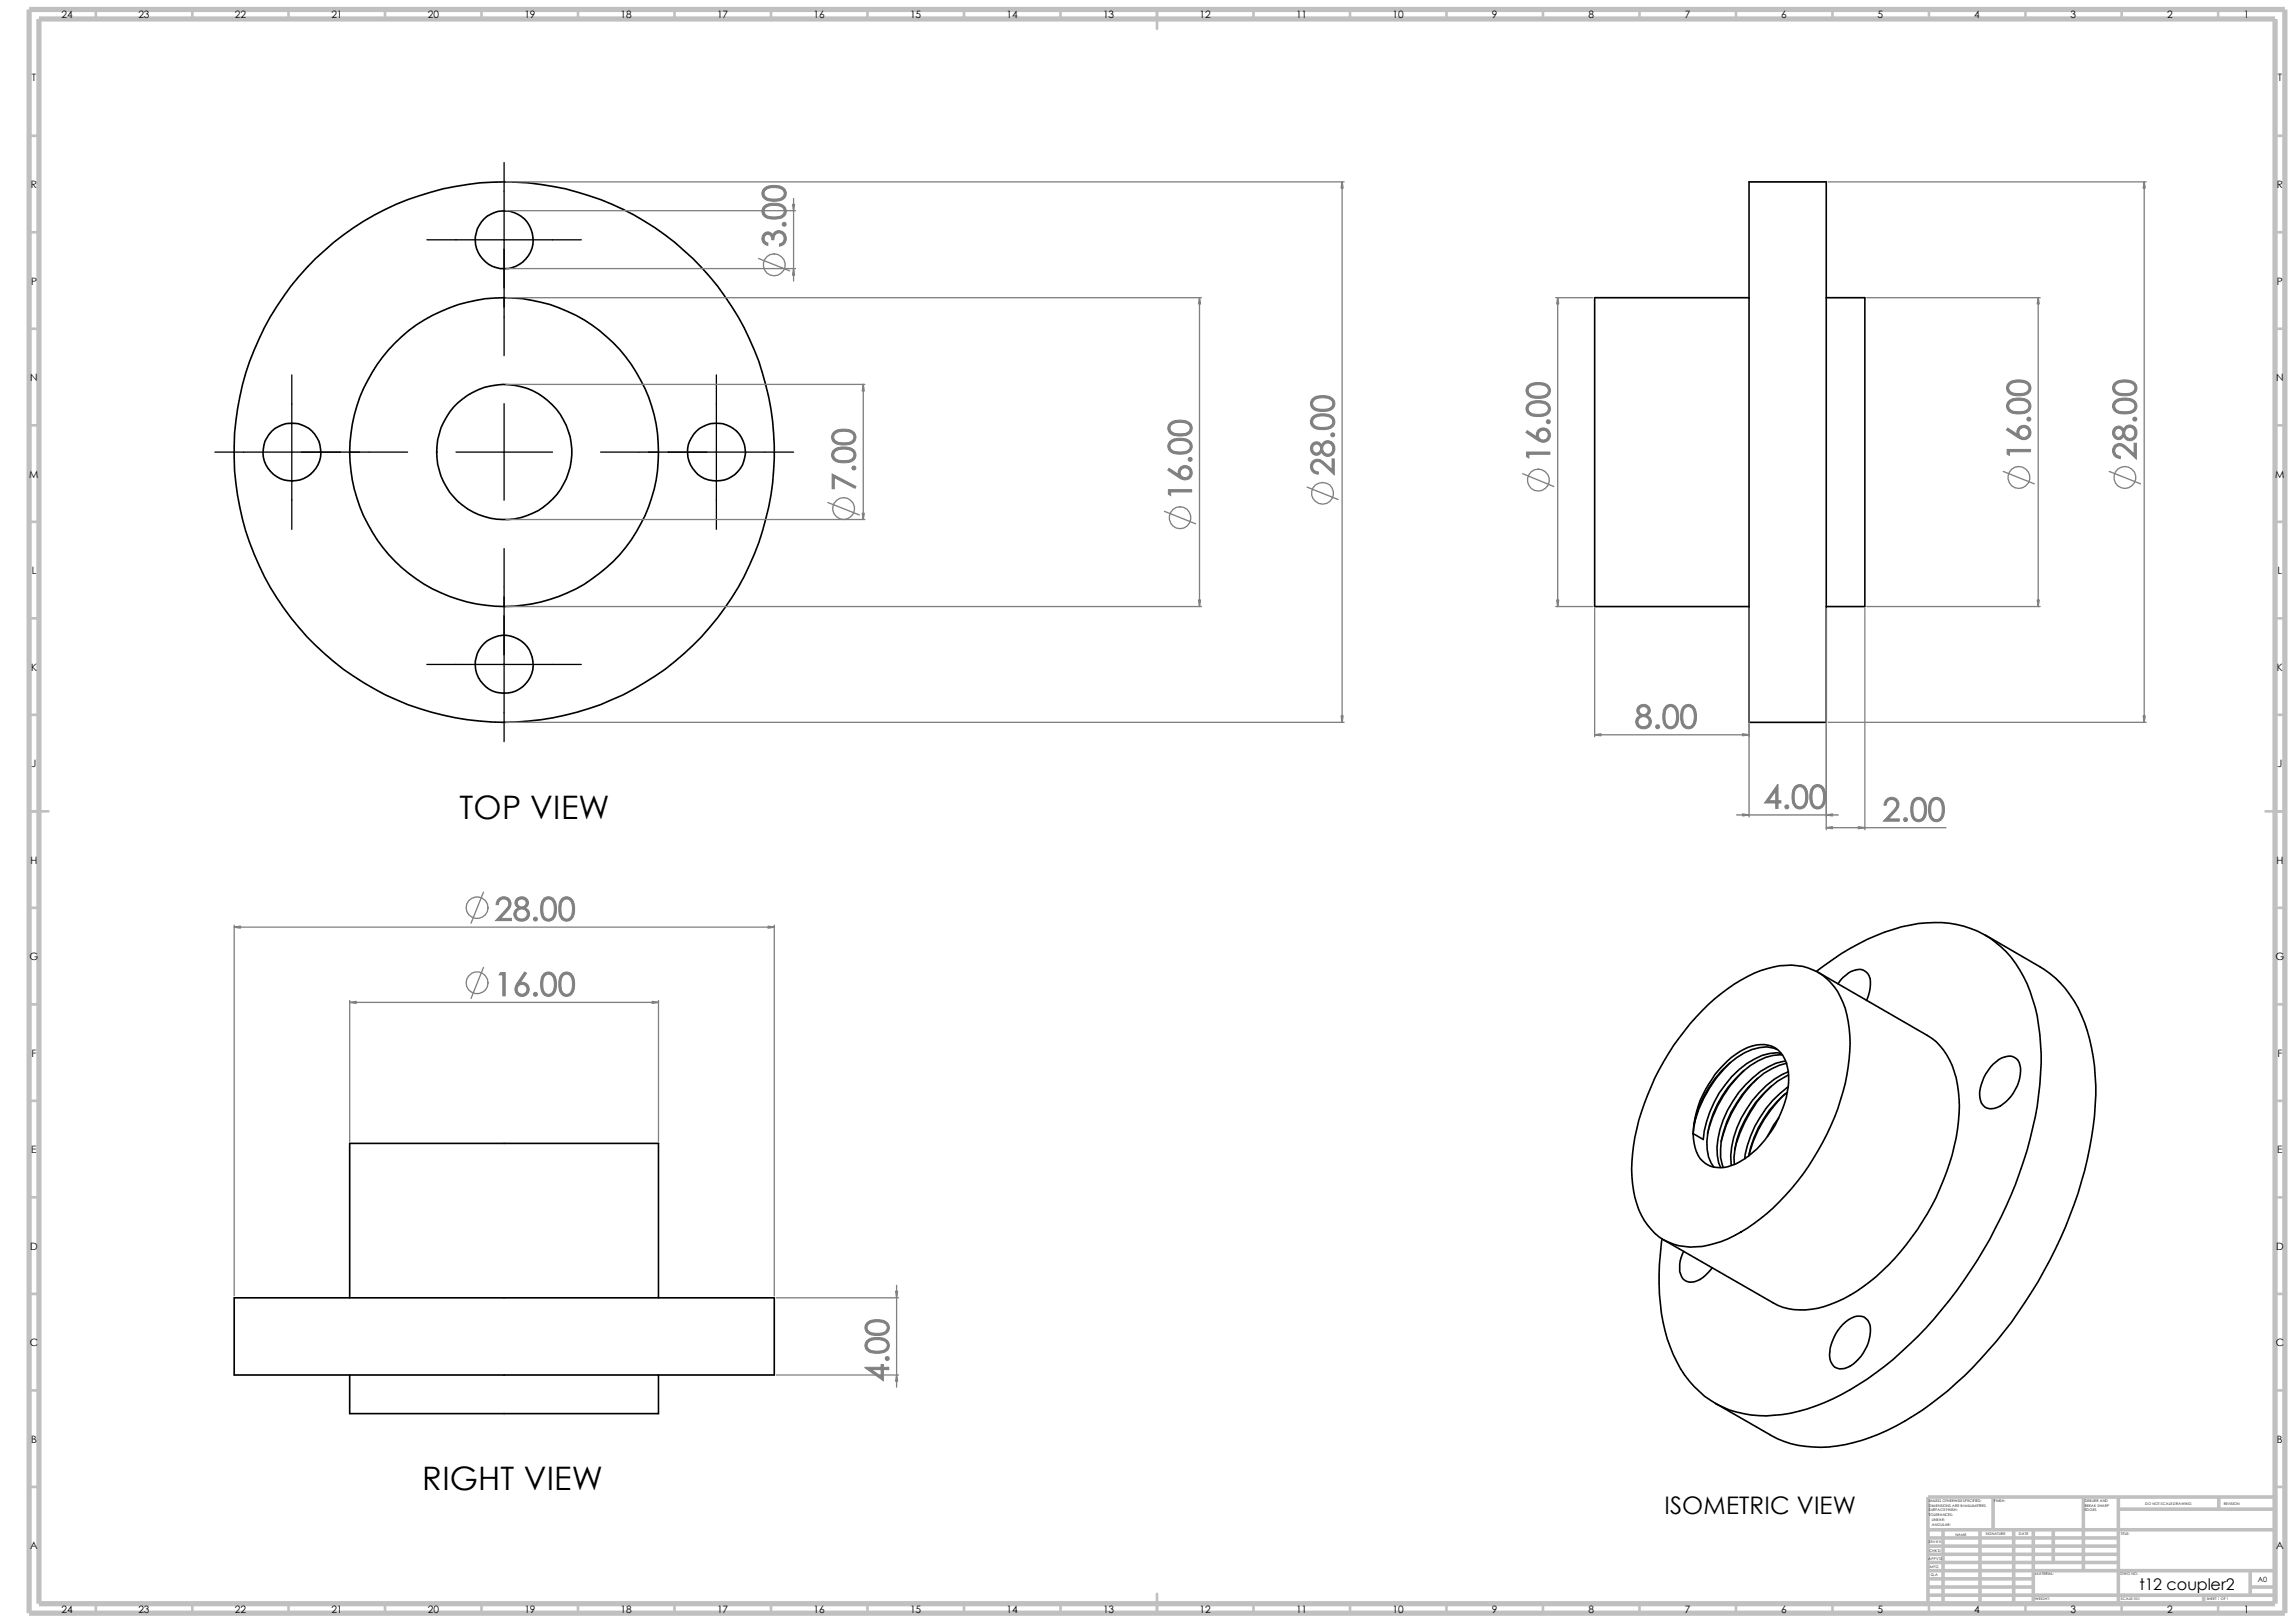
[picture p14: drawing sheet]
<svg xmlns="http://www.w3.org/2000/svg" width="297mm" height="210mm" viewBox="0 0 297 210" stroke-linecap="round" stroke-linejoin="round" font-family="sans-serif">
<defs><g id="words">
<g font-size="4.2" fill="#808080">
<text x="101.7" y="32" transform="rotate(-90 101.7 32)">3.00</text>
<text x="200.6" y="59.9" transform="rotate(-90 200.6 59.9)">16.00</text>
<text x="262.8" y="59.5" transform="rotate(-90 262.8 59.5)">16.00</text>
<text x="276.5" y="59.5" transform="rotate(-90 276.5 59.5)">28.00</text>
<text x="110.7" y="63.5" transform="rotate(-90 110.7 63.5)">7.00</text>
<text x="154.2" y="64.7" transform="rotate(-90 154.2 64.7)">16.00</text>
<text x="172.7" y="61.6" transform="rotate(-90 172.7 61.6)">28.00</text>
<text x="211.5" y="94.2">8.00</text>
<text x="228.3" y="104.6">4.00</text>
<text x="243.6" y="106.3">2.00</text>
<text x="64" y="119.1">28.00</text>
<text x="64" y="128.9">16.00</text>
<text x="115" y="178.8" transform="rotate(-90 115 178.8)">4.00</text>
</g>
<g font-size="4.2">
<text x="59.5" y="106">TOP VIEW</text>
<text x="54.7" y="192.8">RIGHT VIEW</text>
</g>
<text font-size="3.1" x="215.4" y="196">ISOMETRIC VIEW</text>
<text font-size="2.1" x="276.9" y="205.7">t12 coupler2</text>
<g font-size="1.3">
<text x="8" y="2.4">24</text>
<text x="17.9" y="2.4">23</text>
<text x="30.4" y="2.4">22</text>
<text x="42.9" y="2.4">21</text>
<text x="55.4" y="2.4">20</text>
<text x="67.9" y="2.4">19</text>
<text x="80.3" y="2.4">18</text>
<text x="92.8" y="2.4">17</text>
<text x="105.3" y="2.4">16</text>
<text x="117.8" y="2.4">15</text>
<text x="130.3" y="2.4">14</text>
<text x="142.7" y="2.4">13</text>
<text x="155.2" y="2.4">12</text>
<text x="167.7" y="2.4">11</text>
<text x="180.2" y="2.4">10</text>
<text x="193.1" y="2.4">9</text>
<text x="205.6" y="2.4">8</text>
<text x="218.1" y="2.4">7</text>
<text x="230.5" y="2.4">6</text>
<text x="243" y="2.4">5</text>
<text x="255.5" y="2.4">4</text>
<text x="268" y="2.4">3</text>
<text x="280.5" y="2.4">2</text>
<text x="290.4" y="2.4">1</text>
<text x="4.1" y="10.5">T</text>
<text x="294.8" y="10.5">T</text>
<text x="4" y="24.3">R</text>
<text x="294.7" y="24.3">R</text>
<text x="4" y="36.8">P</text>
<text x="294.7" y="36.8">P</text>
<text x="3.9" y="49.3">N</text>
<text x="294.6" y="49.3">N</text>
<text x="3.8" y="61.8">M</text>
<text x="294.5" y="61.8">M</text>
<text x="4.1" y="74.3">L</text>
<text x="294.8" y="74.3">L</text>
<text x="4" y="86.8">K</text>
<text x="294.7" y="86.8">K</text>
<text x="4.1" y="99.3">J</text>
<text x="294.8" y="99.3">J</text>
<text x="3.9" y="111.8">H</text>
<text x="294.6" y="111.8">H</text>
<text x="3.8" y="124.2">G</text>
<text x="294.5" y="124.2">G</text>
<text x="4.1" y="136.7">F</text>
<text x="294.8" y="136.7">F</text>
<text x="4" y="149.2">E</text>
<text x="294.7" y="149.2">E</text>
<text x="3.9" y="161.7">D</text>
<text x="294.6" y="161.7">D</text>
<text x="3.9" y="174.2">C</text>
<text x="294.5" y="174.2">C</text>
<text x="4" y="186.7">B</text>
<text x="294.7" y="186.7">B</text>
<text x="3.9" y="200.5">A</text>
<text x="294.6" y="200.5">A</text>
<text x="8" y="208.7">24</text>
<text x="17.9" y="208.7">23</text>
<text x="30.4" y="208.7">22</text>
<text x="42.9" y="208.7">21</text>
<text x="55.4" y="208.7">20</text>
<text x="67.9" y="208.7">19</text>
<text x="80.3" y="208.7">18</text>
<text x="92.8" y="208.7">17</text>
<text x="105.3" y="208.7">16</text>
<text x="117.8" y="208.7">15</text>
<text x="130.3" y="208.7">14</text>
<text x="142.7" y="208.7">13</text>
<text x="155.2" y="208.7">12</text>
<text x="167.7" y="208.7">11</text>
<text x="180.2" y="208.7">10</text>
<text x="193.1" y="208.7">9</text>
<text x="205.6" y="208.7">8</text>
<text x="218.1" y="208.7">7</text>
<text x="230.5" y="208.7">6</text>
<text x="243" y="208.7">5</text>
<text x="255.5" y="208.7">4</text>
<text x="268" y="208.7">3</text>
<text x="280.5" y="208.7">2</text>
<text x="290.4" y="208.7">1</text>
</g>
<text font-size=".9" x="292.2" y="204.7">A0</text>
<g font-size=".5">
<text x="249.6" y="196.2">TOLERANCES:</text>
<text x="249.6" y="194.4">UNLESS OTHERWISE SPECIFIED:</text>
<text x="249.6" y="195">DIMENSIONS ARE IN MILLIMETERS</text>
<text x="249.6" y="195.6">SURFACE FINISH:</text>
<text x="250" y="197.5">ANGULAR:</text>
<text x="250" y="196.8">LINEAR:</text>
<text x="258.1" y="194.4">FINISH:</text>
<text x="269.8" y="195.6">EDGES</text>
<text x="269.8" y="194.3">DEBURR AND</text>
<text x="269.8" y="194.9">BREAK SHARP</text>
<text x="277.6" y="194.7">DO NOT SCALE DRAWING</text>
<text x="287.8" y="194.7">REVISION</text>
<text x="249.6" y="201.8">APPV'D</text>
<text x="249.6" y="199.7">DRA W N</text>
<text x="249.7" y="200.8">CHK'D</text>
<text x="249.8" y="202.9">MFG</text>
<text x="249.9" y="203.9">Q.A</text>
<text x="253.1" y="198.7">NAME</text>
<text x="257" y="198.7">SIGNATURE</text>
<text x="261.3" y="198.7">DATE</text>
<text x="263.4" y="203.8">MATERIAL:</text>
<text x="274.4" y="203.8">DWG NO.</text>
<text x="274.5" y="198.7">TITLE:</text>
<text x="263.4" y="207.1">WEIGHT:</text>
<text x="274.5" y="207.1">SCALE:10:1</text>
<text x="285.6" y="207.1">SHEET 1 OF 1</text>
</g>
</g></defs>
<g fill="none" stroke="#c0c0c0" stroke-width=".34">
<path d="M3.8 17.6h1.2M12.4 1.2v1.3M24.9 1.2v1.3M37.3 1.2v1.3M49.8 1.2v1.3M62.3 1.2v1.3M74.8 1.2v1.3M87.3 1.2v1.3M99.8 1.2v1.3M112.3 1.2v1.3M124.8 1.2v1.3M137.2 1.2v1.3"/>
<path d="M149.7 1.2v2.5M162.2 1.2v1.3M174.7 1.2v1.3M187.2 1.2v1.3M199.7 1.2v1.3M212.2 1.2v1.3M224.7 1.2v1.3M237.2 1.2v1.3M249.6 1.2v1.3M262.1 1.2v1.3M274.6 1.2v1.3M287.1 1.2v1.3"/>
<path d="M294.4 17.6h1.3M3.8 30.1h1.2M294.4 30.1h1.3M3.8 55h1.2M3.8 42.5h1.2M294.4 55h1.3M294.4 42.5h1.3M3.8 67.5h1.2M294.4 67.5h1.3M3.8 92.5h1.2M3.8 80h1.2M294.4 92.5h1.3"/>
<path d="M294.4 80h1.3M3.8 105h2.5M3.8 117.5h1.2M293.2 105h2.5M294.4 117.5h1.3M3.8 130h1.2M294.4 130h1.3M3.8 154.9h1.2M3.8 142.5h1.2M294.4 154.9h1.3M294.4 142.5h1.3M3.8 179.9h1.2"/>
<path d="M3.8 167.4h1.2M294.4 179.9h1.3M294.4 167.4h1.3M3.8 192.4h1.2M294.4 192.4h1.3M12.4 207.5v1.2M24.9 207.5v1.2M37.3 207.5v1.2M49.8 207.5v1.2M62.3 207.5v1.2M74.8 207.5v1.2M87.3 207.5v1.2"/>
<path d="M99.8 207.5v1.2M112.3 207.5v1.2M124.8 207.5v1.2M137.2 207.5v1.2M149.7 206.2v2.5M162.2 207.5v1.2M174.7 207.5v1.2M187.2 207.5v1.2M199.7 207.5v1.2M212.2 207.5v1.2M224.7 207.5v1.2M237.2 207.5v1.2"/>
<path d="M249.6 207.5v1.2M262.1 207.5v1.2M274.6 207.5v1.2M287.1 207.5v1.2"/>
</g>
<g fill="none" stroke="#c0c0c0" stroke-width=".47">
<path d="M249.5 198h44.9M249.5 199h24.7M251.5 198v9.5M256.2 198v9.5M257.9 193.7v4.3M260.6 198v9.5M263.1 198v9.5M265.7 198v4.2M269.6 193.7v9.5M274.2 193.7v13.8M274.2 195.3h20.2M287.1 193.7v1.6"/>
<path d="M294.4 193.7h-44.9v13.8M249.5 206.4h44.9M249.5 202.2h24.7M249.5 201.1h24.7M249.5 200.1h24.7M249.5 205.4h13.6M249.5 204.3h13.6M249.5 203.2h44.9M285.2 206.4v1.1M291.2 205.4h3.2M291.2 203.2v3.2"/>
</g>
<path d="M3.8 1.2h291.9v207.5h-291.9zM5 2.5h289.4v205h-289.4z" fill="none" stroke="#c0c0c0" stroke-width=".68" stroke-linecap="butt"/>
<g fill="none" stroke="#000" stroke-width=".21">
<path d="M226.4 38.5h-20v40h20M226.4 23.5h9.9v70h-9.9zM236.3 38.5h5v40h-5M221.1 130a19 19 0 0 1 8.4-4.9 8 8 0 0 1 6.4 1.1 9.6 9.6 0 0 1 3.4 6.9 25.2 25.2 0 0 1-2.4 12.6 30.2 30.2 0 0 1-11.6 13.7 11.6 11.6 0 0 1-8 1.8 7.4 7.4 0 0 1-5.5-5.4 17.7 17.7 0 0 1 0-9.8 33.2 33.2 0 0 1 9.3-16zM223.5 137.3a6.8 6.8 0 0 1 4.9-2.1 3.3 3.3 0 0 1 2.9 2.8 10.7 10.7 0 0 1-1.2 6.9 11.5 11.5 0 0 1-6.1 5.9 3.4 3.4 0 0 1-4.8-2.9 10.7 10.7 0 0 1 1.1-6.2l.8-1.4a11.2 11.2 0 0 1 2.4-3zM223.9 137.5a16 16 0 0 0-4.7 8.2M225.7 138.5a16.4 16.4 0 0 0-4.7 8.2M227.5 139.5a16.8 16.8 0 0 0-4.7 8.2M230 135.8a3.8 3.8 0 0 0-3.3 0 13.1 13.1 0 0 0-7.2 8.6l-.4 2.3M230.5 136.3a5.2 5.2 0 0 0-3.4 .7 13.5 13.5 0 0 0-6.7 10.4l-1.3-.7M230.7 136.5a5.9 5.9 0 0 0-4.2 1.4 13.8 13.8 0 0 0-5.6 9.8 4.7 4.7 0 0 0 .9 3.3M231.1 137.3a8.7 8.7 0 0 0-5.2 3.1 12.6 12.6 0 0 0-3.7 9.1l.2 1 .3 .6"/>
<path d="M231.2 137.6a10 10 0 0 0-5.7 4 13.2 13.2 0 0 0-2.8 7.1v1.1l.3 1.2M231.4 139.1a13.4 13.4 0 0 0-7 10.7l.1 .9M231.4 138.7a12.3 12.3 0 0 0-6.1 6 10.4 10.4 0 0 0-1.2 6.1M235.1 125.7a31.4 31.4 0 0 1 11-5.8 14.8 14.8 0 0 1 9.8 .6 13.4 13.4 0 0 1 7.2 8.8 27.4 27.4 0 0 1 .9 11 53 53 0 0 1-7.3 21.4 52.5 52.5 0 0 1-15 16.7 24.8 24.8 0 0 1-13.1 4.8 12.5 12.5 0 0 1-12.1-7.9 25.4 25.4 0 0 1-1.6-13.1l.2-1.9M235.3 125.8l14.1 8.2a8.3 8.3 0 0 1 3.8 5.4 21.9 21.9 0 0 1-1.3 12.2 32.6 32.6 0 0 1-10.8 14.9 14 14 0 0 1-8.2 3 6.9 6.9 0 0 1-3.5-.9l-14.1-8.2M237.9 127.3a3.6 3.6 0 0 1 2.8-1.9 1.6 1.6 0 0 1 1.4 2l-.2 1-.3 1.1M256.9 121l7.1 4.1a14.5 14.5 0 0 1 6.4 9.4 30.8 30.8 0 0 1 0 14.1 57.9 57.9 0 0 1-15.1 28.4 39.5 39.5 0 0 1-12.2 8.6 17.9 17.9 0 0 1-11.3 1.2 10.3 10.3 0 0 1-2.8-1.2l-7-4M257.9 137.7a2.9 2.9 0 0 1 2.5-1 1.53 1.53 0 0 1 1.1 1.5 5.7 5.7 0 0 1-3 5.1 1.49 1.49 0 0 1-2.3-1.2 5.6 5.6 0 0 1 1.4-4zM229.2 140.5a16.8 16.8 0 0 0-4.7 8.2M230.2 144.7l-.7 .9-.8 1.5M231 141.6a16.1 16.1 0 0 0-4.6 7.9M231.3 141.4a14.2 14.2 0 0 0-5 8.2"/>
<path d="M231.4 140.7a14.2 14.2 0 0 0-5.6 9.2M30.3 167.9h69.9v10h-69.9zM45.3 177.9v5h39.9v-5M45.3 167.9v-19.9h39.9v19.9M217.9 161.9a3.9 3.9 0 0 0-.3 3.3 1.6 1.6 0 0 0 2.4 .4l.7-.6 .9-1M238.5 171.4a2.52 2.52 0 0 1 2.8-1 2.01 2.01 0 0 1 .7 2.3 5.4 5.4 0 0 1-3.3 4.4 1.44 1.44 0 0 1-1.9-1.3 5.9 5.9 0 0 1 1.7-4.4z"/>
<circle cx="65.3" cy="31" r="3.7"/>
<circle cx="37.8" cy="58.5" r="3.7"/>
<circle cx="65.3" cy="58.5" r="20"/>
<circle cx="65.3" cy="58.5" r="35"/>
<circle cx="65.3" cy="58.5" r="8.7"/>
<circle cx="92.7" cy="58.5" r="3.7"/>
<circle cx="65.3" cy="86" r="3.7"/>
</g>
<g fill="none" stroke="#808080" stroke-width=".17">
<path d="M65.5 38.5h90M65.5 23.5h108.4M65.5 27.3h37.5M65.5 34.8h37.5M98.2 33.4l4 1.7M102.7 25.7v10.7M155.2 38.5v40M173.7 23.5v70M201.3 38.5h4.8M201.6 38.5v40M236.6 23.5h41.1M241.6 38.5h22.4"/>
<path d="M263.8 38.5v40M277.5 23.5v70M65.5 49.7h46.4M111.7 49.7v17.5M65.5 78.5h90M65.5 67.2h46.4M107.1 65l4.1 1.6M150.7 66.2l4 1.6M169.2 63l4 1.6M197.1 61.3l4 1.6M201.3 78.5h4.8M206.4 78.7v16.6"/>
<path d="M226.4 78.7v27M236.3 78.7v28.7M241.3 78.7v28.7M241.6 78.5h22.4M259.2 61l4.1 1.6M273 61l4 1.6M65.5 93.5h108.4M206.4 95.1h20M236.6 93.5h41.1M30.3 119.7v48M30.3 120h69.9M62.6 115.4l-1.6 4.1"/>
<path d="M100.2 119.7v48M224.7 105.5h13.2M236.3 107.1h15.5M45.3 129.5v18.2M45.3 129.7h39.9M62.6 125.2l-1.6 4M85.2 129.5v18.2M100.5 177.9h15.8M100.5 167.9h15.8M116 166.3v13.2"/>
<circle cx="100.2" cy="34.3" r="1.41"/>
<circle cx="109.2" cy="65.8" r="1.41"/>
<circle cx="152.7" cy="67" r="1.4"/>
<circle cx="171.2" cy="63.8" r="1.4"/>
<circle cx="199.1" cy="62.1" r="1.41"/>
<circle cx="261.3" cy="61.8" r="1.41"/>
<circle cx="275" cy="61.8" r="1.41"/>
<circle cx="61.8" cy="117.5" r="1.4"/>
<circle cx="61.7" cy="127.2" r="1.41"/>
</g>
<g fill="#808080" stroke="#808080" stroke-width=".17">
<path d="M116 177.9l.2 .8h-.3z"/>
<path d="M115.9 167.1h.3l-.2 .8z"/>
<path d="M45.3 129.7l.8-.1v.2z"/>
<path d="M84.4 129.6l.8 .1-.8 .1z"/>
<path d="M99.4 119.8l.8 .2-.8 .1z"/>
<path d="M30.3 120l.8-.2v.3z"/>
<path d="M225.5 105.3l.9 .2-.9 .1z"/>
<path d="M236.3 105.5l.9-.2v.3z"/>
<path d="M263.8 38.5l.1 .8h-.2z"/>
<path d="M263.7 77.6h.2l-.1 .9z"/>
<path d="M277.4 92.6h.2l-.1 .9z"/>
<path d="M277.5 23.5l.1 .8h-.2z"/>
<path d="M201.6 38.5l.1 .8h-.2z"/>
<path d="M201.5 77.6h.2l-.1 .9z"/>
<path d="M225.5 95l.9 .1-.9 .1z"/>
<path d="M206.4 95.1l.8-.1v.2z"/>
<path d="M236.3 107.1l.9-.1v.2z"/>
<path d="M240.5 107l.8 .1-.8 .1z"/>
<path d="M155.2 38.5l.2 .8h-.3z"/>
<path d="M155.1 77.6h.3l-.2 .9z"/>
<path d="M111.6 66.4h.2l-.1 .8z"/>
<path d="M111.7 49.7l.1 .9h-.2z"/>
<path d="M173.7 23.5l.1 .8h-.2z"/>
<path d="M173.6 92.6h.2l-.1 .9z"/>
<path d="M102.6 26.5h.2l-.1 .8z"/>
<path d="M102.7 34.8l.1 .8h-.2z"/>
</g>
<g fill="none" stroke="#000" stroke-width=".17">
<path d="M55.2 31h20M65.2 21v25M27.8 58.5h20M37.8 48.5v20M47.8 58.5h4.9M59 58.5h12.5M65.2 52.2v12.5M77.7 58.5h5M82.7 58.5h20M92.7 48.5v20M65.2 71v4.9M65.2 76v20"/>
<path d="M55.2 86h20"/>
</g>
<use href="#words"/>
</svg>
